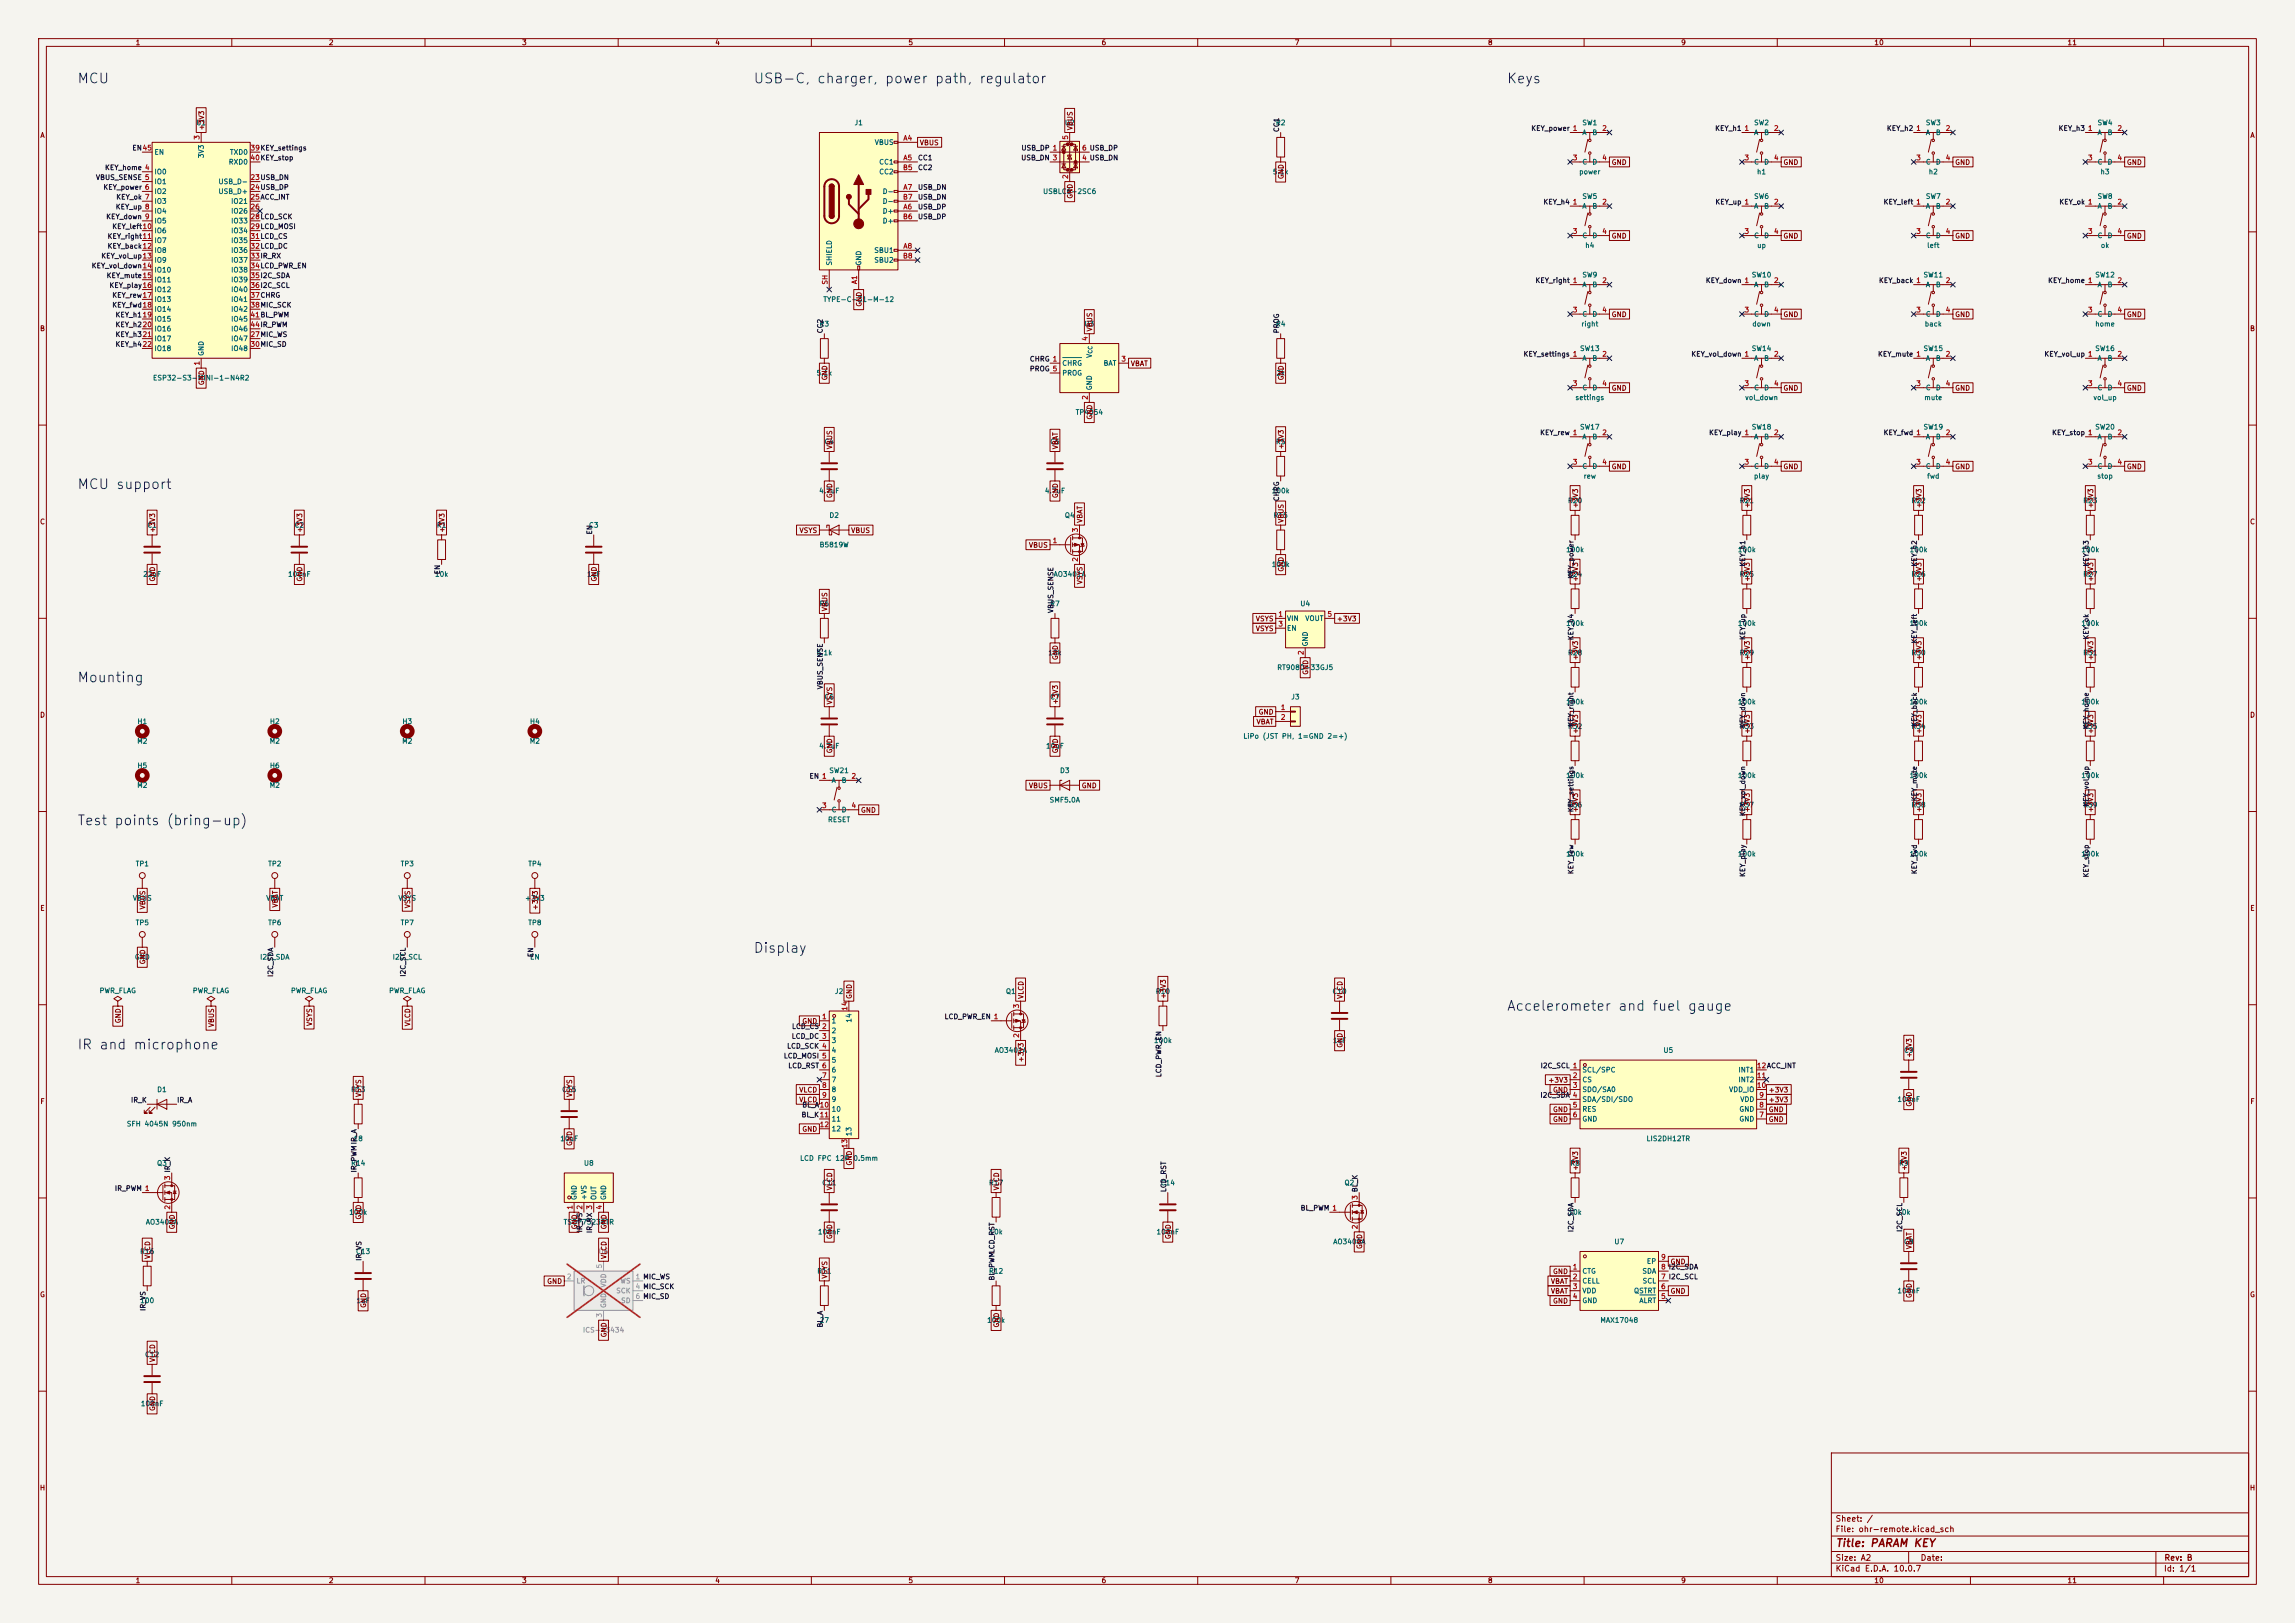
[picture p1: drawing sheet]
<svg xmlns="http://www.w3.org/2000/svg" width="594mm" height="420mm" viewBox="0 0 594 420" stroke-linecap="round" stroke-linejoin="round" font-family="sans-serif">
<defs><g id="words">
<g font-size="2.5" fill="#0000c2">
<text x="19.8" y="22.2">MCU</text>
<text x="194.8" y="22.2">USB-C, charger, power path, regulator</text>
<text x="389.8" y="22.2">Keys</text>
<text x="19.8" y="127.2">MCU support</text>
<text x="19.8" y="177.2">Mounting</text>
<text x="19.8" y="214.2">Test points (bring-up)</text>
<text x="194.8" y="247.2">Display</text>
<text x="389.8" y="262.2">Accelerometer and fuel gauge</text>
<text x="19.8" y="272.2">IR and microphone</text>
</g>
<text font-size="2" fill="#840000" x="475" y="400.8">Title: PARAM KEY</text>
<g font-size="1.5" fill="#840000">
<text x="475" y="394.1">Sheet: /</text>
<text x="475" y="396.8">File: ohr-remote.kicad_sch</text>
<text x="475" y="407">KiCad E.D.A. 10.0.7</text>
<text x="475" y="404.2">Size: A2</text>
<text x="497" y="404.2">Date:</text>
<text x="560" y="407">Id: 1/1</text>
<text x="560.1" y="404.2">Rev: B</text>
</g>
<g font-size="1.3" fill="#840000">
<text x="35" y="12">1</text>
<text x="85" y="12">2</text>
<text x="135" y="12">3</text>
<text x="185" y="12">4</text>
<text x="235" y="12">5</text>
<text x="285" y="12">6</text>
<text x="335" y="12">7</text>
<text x="385" y="12">8</text>
<text x="435" y="12">9</text>
<text x="485" y="12">10</text>
<text x="535" y="12">11</text>
<text x="10.3" y="36">A</text>
<text x="53.1" y="33.8" transform="rotate(-90 53.1 33.8)">+3V3</text>
<text x="277.9" y="33.8" transform="rotate(-90 277.9 33.8)">VBUS</text>
<text x="582.3" y="36">A</text>
<text x="237.9" y="37.9">VBUS</text>
<text x="332.5" y="46.5" transform="rotate(-90 332.5 46.5)">GND</text>
<text x="417" y="43">GND</text>
<text x="461.5" y="43">GND</text>
<text x="505.9" y="43">GND</text>
<text x="550.4" y="43">GND</text>
<text x="277.9" y="51.6" transform="rotate(-90 277.9 51.6)">GND</text>
<text x="417" y="62">GND</text>
<text x="461.5" y="62">GND</text>
<text x="505.9" y="62">GND</text>
<text x="550.4" y="62">GND</text>
<text x="223.3" y="79.5" transform="rotate(-90 223.3 79.5)">GND</text>
<text x="417" y="82.3">GND</text>
<text x="461.5" y="82.3">GND</text>
<text x="505.9" y="82.3">GND</text>
<text x="550.4" y="82.3">GND</text>
<text x="10.2" y="86">B</text>
<text x="283" y="85.9" transform="rotate(-90 283 85.9)">VBUS</text>
<text x="582.2" y="86">B</text>
<text x="292.5" y="95">VBAT</text>
<text x="53.1" y="99.8" transform="rotate(-90 53.1 99.8)">GND</text>
<text x="214.4" y="98.6" transform="rotate(-90 214.4 98.6)">GND</text>
<text x="332.5" y="98.6" transform="rotate(-90 332.5 98.6)">GND</text>
<text x="417" y="101.4">GND</text>
<text x="461.5" y="101.4">GND</text>
<text x="505.9" y="101.4">GND</text>
<text x="550.4" y="101.4">GND</text>
<text x="283" y="108.7" transform="rotate(-90 283 108.7)">GND</text>
<text x="215.7" y="116.4" transform="rotate(-90 215.7 116.4)">VBUS</text>
<text x="274.1" y="116.4" transform="rotate(-90 274.1 116.4)">VBAT</text>
<text x="332.5" y="116.4" transform="rotate(-90 332.5 116.4)">+3V3</text>
<text x="417" y="121.7">GND</text>
<text x="461.5" y="121.7">GND</text>
<text x="505.9" y="121.7">GND</text>
<text x="550.4" y="121.7">GND</text>
<text x="215.7" y="129" transform="rotate(-90 215.7 129)">GND</text>
<text x="274.1" y="129" transform="rotate(-90 274.1 129)">GND</text>
<text x="408.7" y="131.6" transform="rotate(-90 408.7 131.6)">+3V3</text>
<text x="453.2" y="131.6" transform="rotate(-90 453.2 131.6)">+3V3</text>
<text x="497.6" y="131.6" transform="rotate(-90 497.6 131.6)">+3V3</text>
<text x="542.1" y="131.6" transform="rotate(-90 542.1 131.6)">+3V3</text>
<text x="10.2" y="136">C</text>
<text x="40.4" y="138" transform="rotate(-90 40.4 138)">+3V3</text>
<text x="78.5" y="138" transform="rotate(-90 78.5 138)">+3V3</text>
<text x="115.4" y="138" transform="rotate(-90 115.4 138)">+3V3</text>
<text x="280.5" y="135.4" transform="rotate(-90 280.5 135.4)">VBAT</text>
<text x="332.5" y="135.4" transform="rotate(-90 332.5 135.4)">VBUS</text>
<text x="582.2" y="136">C</text>
<text x="206.8" y="138.2">VSYS</text>
<text x="220.2" y="138.2">VBUS</text>
<text x="266.2" y="142">VBUS</text>
<text x="332.5" y="148.1" transform="rotate(-90 332.5 148.1)">GND</text>
<text x="40.4" y="150.6" transform="rotate(-90 40.4 150.6)">GND</text>
<text x="78.5" y="150.6" transform="rotate(-90 78.5 150.6)">GND</text>
<text x="154.7" y="150.6" transform="rotate(-90 154.7 150.6)">GND</text>
<text x="280.5" y="151.3" transform="rotate(-90 280.5 151.3)">VSYS</text>
<text x="408.7" y="150.7" transform="rotate(-90 408.7 150.7)">+3V3</text>
<text x="453.2" y="150.7" transform="rotate(-90 453.2 150.7)">+3V3</text>
<text x="497.6" y="150.7" transform="rotate(-90 497.6 150.7)">+3V3</text>
<text x="542.1" y="150.7" transform="rotate(-90 542.1 150.7)">+3V3</text>
<text x="214.4" y="158.3" transform="rotate(-90 214.4 158.3)">VBUS</text>
<text x="324.9" y="161.1">VSYS</text>
<text x="345.9" y="161.1">+3V3</text>
<text x="324.9" y="163.6">VSYS</text>
<text x="274.1" y="170.9" transform="rotate(-90 274.1 170.9)">GND</text>
<text x="408.7" y="171" transform="rotate(-90 408.7 171)">+3V3</text>
<text x="453.2" y="171" transform="rotate(-90 453.2 171)">+3V3</text>
<text x="497.6" y="171" transform="rotate(-90 497.6 171)">+3V3</text>
<text x="542.1" y="171" transform="rotate(-90 542.1 171)">+3V3</text>
<text x="338.9" y="174.8" transform="rotate(-90 338.9 174.8)">GND</text>
<text x="10.2" y="186">D</text>
<text x="215.7" y="182.4" transform="rotate(-90 215.7 182.4)">VSYS</text>
<text x="274.1" y="182.4" transform="rotate(-90 274.1 182.4)">+3V3</text>
<text x="325.6" y="185.2">GND</text>
<text x="582.2" y="186">D</text>
<text x="325.1" y="187.7">VBAT</text>
<text x="408.7" y="190.1" transform="rotate(-90 408.7 190.1)">+3V3</text>
<text x="453.2" y="190.1" transform="rotate(-90 453.2 190.1)">+3V3</text>
<text x="497.6" y="190.1" transform="rotate(-90 497.6 190.1)">+3V3</text>
<text x="542.1" y="190.1" transform="rotate(-90 542.1 190.1)">+3V3</text>
<text x="215.7" y="195.1" transform="rotate(-90 215.7 195.1)">GND</text>
<text x="274.1" y="195.1" transform="rotate(-90 274.1 195.1)">GND</text>
<text x="266.2" y="204.3">VBUS</text>
<text x="279.8" y="204.3">GND</text>
<text x="222.7" y="210.6">GND</text>
<text x="408.7" y="210.4" transform="rotate(-90 408.7 210.4)">+3V3</text>
<text x="453.2" y="210.4" transform="rotate(-90 453.2 210.4)">+3V3</text>
<text x="497.6" y="210.4" transform="rotate(-90 497.6 210.4)">+3V3</text>
<text x="542.1" y="210.4" transform="rotate(-90 542.1 210.4)">+3V3</text>
<text x="10.3" y="236">E</text>
<text x="37.9" y="235.5" transform="rotate(-90 37.9 235.5)">VBUS</text>
<text x="72.2" y="235" transform="rotate(-90 72.2 235)">VBAT</text>
<text x="106.5" y="235.2" transform="rotate(-90 106.5 235.2)">VSYS</text>
<text x="139.5" y="235.7" transform="rotate(-90 139.5 235.7)">+3V3</text>
<text x="582.3" y="236">E</text>
<text x="37.9" y="249.7" transform="rotate(-90 37.9 249.7)">GND</text>
<text x="220.8" y="258.6" transform="rotate(-90 220.8 258.6)">GND</text>
<text x="265.2" y="258.6" transform="rotate(-90 265.2 258.6)">VLCD</text>
<text x="302" y="258.6" transform="rotate(-90 302 258.6)">+3V3</text>
<text x="347.8" y="258.6" transform="rotate(-90 347.8 258.6)">VLCD</text>
<text x="31.5" y="264.9" transform="rotate(-90 31.5 264.9)">GND</text>
<text x="55.7" y="266" transform="rotate(-90 55.7 266)">VBUS</text>
<text x="81.1" y="265.6" transform="rotate(-90 81.1 265.6)">VSYS</text>
<text x="106.5" y="265.7" transform="rotate(-90 106.5 265.7)">VLCD</text>
<text x="207.5" y="265.2">GND</text>
<text x="265.2" y="275" transform="rotate(-90 265.2 275)">+3V3</text>
<text x="347.8" y="271.3" transform="rotate(-90 347.8 271.3)">GND</text>
<text x="495.1" y="273.9" transform="rotate(-90 495.1 273.9)">+3V3</text>
<text x="400.6" y="280.5">+3V3</text>
<text x="10.3" y="286">F</text>
<text x="93.8" y="284" transform="rotate(-90 93.8 284)">VSYS</text>
<text x="148.4" y="284" transform="rotate(-90 148.4 284)">VSYS</text>
<text x="206.7" y="285.5">VLCD</text>
<text x="206.7" y="283">VLCD</text>
<text x="401.8" y="283">GND</text>
<text x="457.6" y="283">+3V3</text>
<text x="457.6" y="285.5">+3V3</text>
<text x="495.1" y="286.5" transform="rotate(-90 495.1 286.5)">GND</text>
<text x="582.3" y="286">F</text>
<text x="207.5" y="293.2">GND</text>
<text x="401.8" y="290.6">GND</text>
<text x="401.8" y="288.1">GND</text>
<text x="457.6" y="288.1">GND</text>
<text x="457.6" y="290.6">GND</text>
<text x="148.4" y="296.7" transform="rotate(-90 148.4 296.7)">GND</text>
<text x="220.8" y="301.8" transform="rotate(-90 220.8 301.8)">GND</text>
<text x="408.7" y="303.1" transform="rotate(-90 408.7 303.1)">+3V3</text>
<text x="493.8" y="303.1" transform="rotate(-90 493.8 303.1)">+3V3</text>
<text x="215.7" y="308.2" transform="rotate(-90 215.7 308.2)">VLCD</text>
<text x="258.9" y="308.2" transform="rotate(-90 258.9 308.2)">VLCD</text>
<text x="93.8" y="315.7" transform="rotate(-90 93.8 315.7)">GND</text>
<text x="45.5" y="318.3" transform="rotate(-90 45.5 318.3)">GND</text>
<text x="149.6" y="318.3" transform="rotate(-90 149.6 318.3)">GND</text>
<text x="157.3" y="318.3" transform="rotate(-90 157.3 318.3)">GND</text>
<text x="215.7" y="320.8" transform="rotate(-90 215.7 320.8)">GND</text>
<text x="303.3" y="320.8" transform="rotate(-90 303.3 320.8)">GND</text>
<text x="352.8" y="323.3" transform="rotate(-90 352.8 323.3)">GND</text>
<text x="495.1" y="323.4" transform="rotate(-90 495.1 323.4)">VBAT</text>
<text x="39.2" y="325.9" transform="rotate(-90 39.2 325.9)">VLCD</text>
<text x="157.3" y="325.9" transform="rotate(-90 157.3 325.9)">VLCD</text>
<text x="401.8" y="330">GND</text>
<text x="432.2" y="327.4">GND</text>
<text x="10.2" y="336">G</text>
<text x="141.5" y="332.5">GND</text>
<text x="214.4" y="331" transform="rotate(-90 214.4 331)">VSYS</text>
<text x="401.3" y="332.5">VBAT</text>
<text x="401.3" y="335.1">VBAT</text>
<text x="432.2" y="335.1">GND</text>
<text x="582.2" y="336">G</text>
<text x="95" y="338.6" transform="rotate(-90 95 338.6)">GND</text>
<text x="401.8" y="337.6">GND</text>
<text x="495.1" y="336" transform="rotate(-90 495.1 336)">GND</text>
<text x="157.3" y="346.2" transform="rotate(-90 157.3 346.2)">GND</text>
<text x="258.9" y="343.7" transform="rotate(-90 258.9 343.7)">GND</text>
<text x="40.4" y="352.6" transform="rotate(-90 40.4 352.6)">VLCD</text>
<text x="40.4" y="365.3" transform="rotate(-90 40.4 365.3)">GND</text>
<text x="10.2" y="386">H</text>
<text x="582.2" y="386">H</text>
<text x="35" y="410">1</text>
<text x="85" y="410">2</text>
<text x="135" y="410">3</text>
<text x="185" y="410">4</text>
<text x="235" y="410">5</text>
<text x="285" y="410">6</text>
<text x="335" y="410">7</text>
<text x="385" y="410">8</text>
<text x="435" y="410">9</text>
<text x="485" y="410">10</text>
<text x="535" y="410">11</text>
</g>
<g font-size="1.3" fill="#006464">
<text x="50.7" y="32.7">U1</text>
<text x="221" y="32.7">J1</text>
<text x="275.5" y="32.7">U2</text>
<text x="330.1" y="32.7">R2</text>
<text x="409.4" y="32.7">SW1</text>
<text x="409.4" y="35.3">A</text>
<text x="412" y="35.3">B</text>
<text x="453.9" y="32.7">SW2</text>
<text x="453.9" y="35.3">A</text>
<text x="456.5" y="35.3">B</text>
<text x="498.3" y="32.7">SW3</text>
<text x="498.3" y="35.3">A</text>
<text x="500.9" y="35.3">B</text>
<text x="542.8" y="32.7">SW4</text>
<text x="542.8" y="35.3">A</text>
<text x="545.4" y="35.3">B</text>
<text x="39.9" y="40.3">EN</text>
<text x="53" y="41.1" transform="rotate(-90 53 41.1)">3V3</text>
<text x="59.4" y="40.3">TXD0</text>
<text x="226.3" y="37.8">VBUS</text>
<text x="39.9" y="45.4">IO0</text>
<text x="39.9" y="48">IO1</text>
<text x="56.4" y="48">USB_D-</text>
<text x="59.1" y="42.9">RXD0</text>
<text x="227.4" y="42.9">CC1</text>
<text x="227.4" y="45.4">CC2</text>
<text x="329.3" y="45.4">5.1k</text>
<text x="408.6" y="45.4">power</text>
<text x="409.4" y="42.9">C</text>
<text x="412" y="42.9">D</text>
<text x="453.9" y="42.9">C</text>
<text x="454.6" y="45.4">h1</text>
<text x="456.5" y="42.9">D</text>
<text x="498.3" y="42.9">C</text>
<text x="499.1" y="45.4">h2</text>
<text x="500.9" y="42.9">D</text>
<text x="542.8" y="42.9">C</text>
<text x="543.5" y="45.4">h3</text>
<text x="545.4" y="42.9">D</text>
<text x="39.9" y="50.5">IO2</text>
<text x="39.9" y="53">IO3</text>
<text x="56.4" y="50.5">USB_D+</text>
<text x="59.7" y="53">IO21</text>
<text x="228.3" y="50.5">D-</text>
<text x="228.3" y="53">D-</text>
<text x="269.8" y="50.5">USBLC6-2SC6</text>
<text x="409.4" y="51.8">SW5</text>
<text x="453.9" y="51.8">SW6</text>
<text x="498.3" y="51.8">SW7</text>
<text x="542.8" y="51.8">SW8</text>
<text x="39.9" y="55.6">IO4</text>
<text x="39.9" y="58.1">IO5</text>
<text x="59.7" y="55.6">IO26</text>
<text x="59.7" y="58.1">IO33</text>
<text x="228.3" y="55.6">D+</text>
<text x="228.3" y="58.1">D+</text>
<text x="409.4" y="54.3">A</text>
<text x="412" y="54.3">B</text>
<text x="453.9" y="54.3">A</text>
<text x="456.5" y="54.3">B</text>
<text x="498.3" y="54.3">A</text>
<text x="500.9" y="54.3">B</text>
<text x="542.8" y="54.3">A</text>
<text x="545.4" y="54.3">B</text>
<text x="39.9" y="60.7">IO6</text>
<text x="39.9" y="63.2">IO7</text>
<text x="39.9" y="65.7">IO8</text>
<text x="59.7" y="60.7">IO34</text>
<text x="59.7" y="63.2">IO35</text>
<text x="59.7" y="65.7">IO36</text>
<text x="226.1" y="65.7">SBU1</text>
<text x="409.4" y="61.9">C</text>
<text x="410.2" y="64.5">h4</text>
<text x="412" y="61.9">D</text>
<text x="453.9" y="61.9">C</text>
<text x="454.7" y="64.5">up</text>
<text x="456.5" y="61.9">D</text>
<text x="498.3" y="61.9">C</text>
<text x="498.7" y="64.5">left</text>
<text x="500.9" y="61.9">D</text>
<text x="542.8" y="61.9">C</text>
<text x="543.6" y="64.5">ok</text>
<text x="545.4" y="61.9">D</text>
<text x="39.9" y="68.3">IO9</text>
<text x="39.9" y="70.8">IO10</text>
<text x="59.7" y="68.3">IO37</text>
<text x="59.7" y="70.8">IO38</text>
<text x="215.6" y="68.9" transform="rotate(-90 215.6 68.9)">SHIELD</text>
<text x="223.2" y="68.9" transform="rotate(-90 223.2 68.9)">GND</text>
<text x="226.1" y="68.3">SBU2</text>
<text x="39.9" y="73.4">IO11</text>
<text x="39.9" y="75.9">IO12</text>
<text x="59.7" y="73.4">IO39</text>
<text x="59.7" y="75.9">IO40</text>
<text x="409.4" y="72.1">SW9</text>
<text x="409.4" y="74.6">A</text>
<text x="412" y="74.6">B</text>
<text x="453.3" y="72.1">SW10</text>
<text x="453.9" y="74.6">A</text>
<text x="456.5" y="74.6">B</text>
<text x="497.7" y="72.1">SW11</text>
<text x="498.3" y="74.6">A</text>
<text x="500.9" y="74.6">B</text>
<text x="542.2" y="72.1">SW12</text>
<text x="542.8" y="74.6">A</text>
<text x="545.4" y="74.6">B</text>
<text x="39.9" y="78.4">IO13</text>
<text x="39.9" y="81">IO14</text>
<text x="39.9" y="83.5">IO15</text>
<text x="59.7" y="78.4">IO41</text>
<text x="59.7" y="81">IO42</text>
<text x="59.7" y="83.5">IO45</text>
<text x="213" y="78.4">TYPE-C-31-M-12</text>
<text x="409.4" y="82.2">C</text>
<text x="412" y="82.2">D</text>
<text x="453.9" y="82.2">C</text>
<text x="456.5" y="82.2">D</text>
<text x="498.3" y="82.2">C</text>
<text x="500.9" y="82.2">D</text>
<text x="542.8" y="82.2">C</text>
<text x="545.4" y="82.2">D</text>
<text x="39.9" y="86.1">IO16</text>
<text x="39.9" y="88.6">IO17</text>
<text x="59.7" y="88.6">IO47</text>
<text x="59.7" y="86.1">IO46</text>
<text x="212" y="84.8">R3</text>
<text x="280.5" y="84.8">U3</text>
<text x="330.1" y="84.8">R4</text>
<text x="409.1" y="84.8">right</text>
<text x="453.4" y="84.8">down</text>
<text x="498" y="84.8">back</text>
<text x="542.2" y="84.8">home</text>
<text x="39.9" y="91.1">IO18</text>
<text x="53" y="92.2" transform="rotate(-90 53 92.2)">GND</text>
<text x="59.7" y="91.1">IO48</text>
<text x="274.8" y="94.9">CHRG</text>
<text x="282.9" y="92.8" transform="rotate(-90 282.9 92.8)">V</text>
<text x="285.5" y="94.9">BAT</text>
<text x="408.8" y="91.1">SW13</text>
<text x="409.4" y="93.7">A</text>
<text x="412" y="93.7">B</text>
<text x="453.3" y="91.1">SW14</text>
<text x="453.9" y="93.7">A</text>
<text x="456.5" y="93.7">B</text>
<text x="497.7" y="91.1">SW15</text>
<text x="498.3" y="93.7">A</text>
<text x="500.9" y="93.7">B</text>
<text x="542.2" y="91.1">SW16</text>
<text x="542.8" y="93.7">A</text>
<text x="545.4" y="93.7">B</text>
<text x="39.5" y="98.8">ESP32-S3-MINI-1-N4R2</text>
<text x="211.2" y="97.5">5.1k</text>
<text x="274.8" y="97.5">PROG</text>
<text x="282.9" y="101.1" transform="rotate(-90 282.9 101.1)">GND</text>
<text x="330.2" y="97.5">2k</text>
<text x="409.4" y="101.3">C</text>
<text x="412" y="101.3">D</text>
<text x="453.9" y="101.3">C</text>
<text x="456.5" y="101.3">D</text>
<text x="498.3" y="101.3">C</text>
<text x="500.9" y="101.3">D</text>
<text x="542.8" y="101.3">C</text>
<text x="545.4" y="101.3">D</text>
<text x="278.3" y="107.6">TP4054</text>
<text x="407.6" y="103.8">settings</text>
<text x="451.5" y="103.8">vol_down</text>
<text x="497.9" y="103.8">mute</text>
<text x="541.7" y="103.8">vol_up</text>
<text x="408.8" y="111.5">SW17</text>
<text x="409.4" y="114">A</text>
<text x="412" y="114">B</text>
<text x="453.3" y="111.5">SW18</text>
<text x="453.9" y="114">A</text>
<text x="456.5" y="114">B</text>
<text x="497.7" y="111.5">SW19</text>
<text x="498.3" y="114">A</text>
<text x="500.9" y="114">B</text>
<text x="542.2" y="111.5">SW20</text>
<text x="542.8" y="114">A</text>
<text x="545.4" y="114">B</text>
<text x="213.3" y="115.3">C4</text>
<text x="271.7" y="115.3">C5</text>
<text x="330.1" y="115.3">R5</text>
<text x="409.4" y="121.6">C</text>
<text x="409.8" y="124.2">rew</text>
<text x="412" y="121.6">D</text>
<text x="453.8" y="124.2">play</text>
<text x="453.9" y="121.6">C</text>
<text x="456.5" y="121.6">D</text>
<text x="498.3" y="121.6">C</text>
<text x="498.7" y="124.2">fwd</text>
<text x="500.9" y="121.6">D</text>
<text x="542.7" y="124.2">stop</text>
<text x="542.8" y="121.6">C</text>
<text x="545.4" y="121.6">D</text>
<text x="211.9" y="128">4.7uF</text>
<text x="270.3" y="128">4.7uF</text>
<text x="329" y="128">100k</text>
<text x="405.7" y="130.5">R20</text>
<text x="450.1" y="130.5">R21</text>
<text x="494.6" y="130.5">R22</text>
<text x="539" y="130.5">R23</text>
<text x="38" y="136.9">C1</text>
<text x="76.1" y="136.9">C2</text>
<text x="112.9" y="136.9">R1</text>
<text x="152.3" y="136.9">C3</text>
<text x="214.5" y="134.3">D2</text>
<text x="275.5" y="134.3">Q4</text>
<text x="329.5" y="134.3">R15</text>
<text x="212" y="141.9">B5819W</text>
<text x="405.2" y="143.2">100k</text>
<text x="449.7" y="143.2">100k</text>
<text x="494.1" y="143.2">100k</text>
<text x="538.6" y="143.2">100k</text>
<text x="36.9" y="149.6">22uF</text>
<text x="74.4" y="149.6">100nF</text>
<text x="112.4" y="149.6">10k</text>
<text x="151.8" y="149.6">1uF</text>
<text x="272.6" y="149.6">AO3401A</text>
<text x="329" y="147">100k</text>
<text x="405.7" y="149.6">R24</text>
<text x="450.1" y="149.6">R25</text>
<text x="494.6" y="149.6">R26</text>
<text x="539" y="149.6">R27</text>
<text x="212" y="157.2">R6</text>
<text x="271.7" y="157.2">R7</text>
<text x="333" y="161">VIN</text>
<text x="336.4" y="157.2">U4</text>
<text x="337.7" y="161">VOUT</text>
<text x="333" y="163.5">EN</text>
<text x="338.8" y="167.4" transform="rotate(-90 338.8 167.4)">GND</text>
<text x="405.2" y="162.3">100k</text>
<text x="449.7" y="162.3">100k</text>
<text x="494.1" y="162.3">100k</text>
<text x="538.6" y="162.3">100k</text>
<text x="211.2" y="169.9">5.1k</text>
<text x="271.2" y="169.9">10k</text>
<text x="330.4" y="173.7">RT9080-33GJ5</text>
<text x="405.7" y="169.9">R28</text>
<text x="450.1" y="169.9">R29</text>
<text x="494.6" y="169.9">R30</text>
<text x="539" y="169.9">R31</text>
<text x="213.3" y="181.3">C6</text>
<text x="271.7" y="181.3">C7</text>
<text x="334.1" y="181.3">J3</text>
<text x="405.2" y="182.6">100k</text>
<text x="449.7" y="182.6">100k</text>
<text x="494.1" y="182.6">100k</text>
<text x="538.6" y="182.6">100k</text>
<text x="35.4" y="187.7">H1</text>
<text x="69.7" y="187.7">H2</text>
<text x="104" y="187.7">H3</text>
<text x="137" y="187.7">H4</text>
<text x="321.7" y="191.5">LiPo (JST PH, 1=GND 2=+)</text>
<text x="405.7" y="188.9">R32</text>
<text x="450.1" y="188.9">R33</text>
<text x="494.6" y="188.9">R34</text>
<text x="539" y="188.9">R35</text>
<text x="35.4" y="192.7">M2</text>
<text x="69.7" y="192.7">M2</text>
<text x="104" y="192.7">M2</text>
<text x="137" y="192.7">M2</text>
<text x="211.9" y="194">4.7uF</text>
<text x="270.6" y="194">10uF</text>
<text x="35.4" y="199.1">H5</text>
<text x="69.7" y="199.1">H6</text>
<text x="214.5" y="200.4">SW21</text>
<text x="215.1" y="202.9">A</text>
<text x="217.7" y="202.9">B</text>
<text x="274.2" y="200.4">D3</text>
<text x="405.2" y="201.6">100k</text>
<text x="449.7" y="201.6">100k</text>
<text x="494.1" y="201.6">100k</text>
<text x="538.6" y="201.6">100k</text>
<text x="35.4" y="204.2">M2</text>
<text x="69.7" y="204.2">M2</text>
<text x="271.5" y="208">SMF5.0A</text>
<text x="405.7" y="209.2">R36</text>
<text x="450.1" y="209.2">R37</text>
<text x="494.6" y="209.2">R38</text>
<text x="539" y="209.2">R39</text>
<text x="214.2" y="213.1">RESET</text>
<text x="215.1" y="210.5">C</text>
<text x="217.7" y="210.5">D</text>
<text x="405.2" y="221.9">100k</text>
<text x="449.7" y="221.9">100k</text>
<text x="494.1" y="221.9">100k</text>
<text x="538.6" y="221.9">100k</text>
<text x="35" y="224.5">TP1</text>
<text x="69.3" y="224.5">TP2</text>
<text x="103.6" y="224.5">TP3</text>
<text x="136.6" y="224.5">TP4</text>
<text x="34.3" y="233.4">VBUS</text>
<text x="68.8" y="233.4">VBAT</text>
<text x="103" y="233.4">VSYS</text>
<text x="135.8" y="233.4">+3V3</text>
<text x="35" y="239.7">TP5</text>
<text x="69.3" y="239.7">TP6</text>
<text x="103.6" y="239.7">TP7</text>
<text x="136.6" y="239.7">TP8</text>
<text x="34.8" y="248.6">GND</text>
<text x="67.2" y="248.6">I2C_SDA</text>
<text x="101.5" y="248.6">I2C_SCL</text>
<text x="137.1" y="248.6">EN</text>
<text x="25.6" y="257.3">PWR_FLAG</text>
<text x="49.8" y="257.3">PWR_FLAG</text>
<text x="75.2" y="257.3">PWR_FLAG</text>
<text x="100.6" y="257.3">PWR_FLAG</text>
<text x="216" y="257.5">J2</text>
<text x="260.2" y="257.5">Q1</text>
<text x="299" y="257.5">R10</text>
<text x="344.7" y="257.5">C10</text>
<text x="215.1" y="265.1">1</text>
<text x="215.1" y="267.7">2</text>
<text x="220.7" y="264.8" transform="rotate(-90 220.7 264.8)">14</text>
<text x="215.1" y="270.2">3</text>
<text x="215.1" y="272.7">4</text>
<text x="215.1" y="275.3">5</text>
<text x="257.3" y="272.7">AO3401A</text>
<text x="298.5" y="270.2">100k</text>
<text x="344.9" y="270.2">1uF</text>
<text x="430.4" y="272.7">U5</text>
<text x="492.7" y="272.7">C9</text>
<text x="215.1" y="277.8">6</text>
<text x="215.1" y="280.4">7</text>
<text x="409.4" y="277.8">SCL/SPC</text>
<text x="409.4" y="280.4">CS</text>
<text x="449.8" y="280.4">INT2</text>
<text x="449.8" y="277.8">INT1</text>
<text x="40.5" y="282.9">D1</text>
<text x="90.7" y="282.9">R13</text>
<text x="145.3" y="282.9">C15</text>
<text x="215.1" y="282.9">8</text>
<text x="215.1" y="285.4">9</text>
<text x="215.1" y="288">10</text>
<text x="409.4" y="282.9">SDO/SA0</text>
<text x="409.4" y="285.4">SDA/SDI/SDO</text>
<text x="409.4" y="288">RES</text>
<text x="447.4" y="282.9">VDD_IO</text>
<text x="450.1" y="288">GND</text>
<text x="450.3" y="285.4">VDD</text>
<text x="491" y="285.4">100nF</text>
<text x="32.7" y="291.8">SFH 4045N 950nm</text>
<text x="215.1" y="290.5">11</text>
<text x="215.1" y="293.1">12</text>
<text x="409.4" y="290.5">GND</text>
<text x="450.1" y="290.5">GND</text>
<text x="91.4" y="295.6">18</text>
<text x="144.9" y="295.6">10uF</text>
<text x="220.7" y="294.2" transform="rotate(-90 220.7 294.2)">13</text>
<text x="426" y="295.6">LIS2DH12TR</text>
<text x="40.5" y="302">Q3</text>
<text x="90.7" y="302">R14</text>
<text x="151" y="302">U8</text>
<text x="206.9" y="300.7">LCD FPC 12P 0.5mm</text>
<text x="406.3" y="302">R8</text>
<text x="491.4" y="302">R9</text>
<text x="149.6" y="310.7" transform="rotate(-90 149.6 310.7)">GND</text>
<text x="152.1" y="310.7" transform="rotate(-90 152.1 310.7)">+VS</text>
<text x="154.6" y="310.7" transform="rotate(-90 154.6 310.7)">OUT</text>
<text x="157.2" y="310.7" transform="rotate(-90 157.2 310.7)">GND</text>
<text x="212.7" y="307">C11</text>
<text x="255.8" y="307">R17</text>
<text x="300.3" y="307">C14</text>
<text x="347.9" y="307">Q2</text>
<text x="37.6" y="317.2">AO3400A</text>
<text x="90.3" y="314.7">100k</text>
<text x="145.7" y="317.2">TSOP75238TR</text>
<text x="405.8" y="314.7">10k</text>
<text x="490.9" y="314.7">10k</text>
<text x="211.6" y="319.7">100nF</text>
<text x="256" y="319.7">10k</text>
<text x="299.2" y="319.7">100nF</text>
<text x="345" y="322.3">AO3400A</text>
<text x="417.7" y="322.3">U7</text>
<text x="492.7" y="322.3">C8</text>
<text x="36.1" y="324.8">R16</text>
<text x="92" y="324.8">C13</text>
<text x="211.4" y="329.9">R11</text>
<text x="255.8" y="329.9">R12</text>
<text x="409.4" y="329.9">CTG</text>
<text x="425" y="329.9">SDA</text>
<text x="426.1" y="327.4">EP</text>
<text x="409.4" y="332.4">CELL</text>
<text x="409.4" y="335">VDD</text>
<text x="422.8" y="335">QSTRT</text>
<text x="425" y="332.4">SCL</text>
<text x="491" y="335">100nF</text>
<text x="36.2" y="337.5">100</text>
<text x="92.1" y="337.5">1uF</text>
<text x="409.4" y="337.5">GND</text>
<text x="424.2" y="337.5">ALRT</text>
<text x="212" y="342.6">27</text>
<text x="255.4" y="342.6">100k</text>
<text x="414.1" y="342.6">MAX17048</text>
<text x="37.4" y="351.5">C12</text>
<text x="36.3" y="364.2">100nF</text>
</g>
<g font-size="1.3" fill="#0f0f0f">
<text x="331.3" y="34.3" transform="rotate(-90 331.3 34.3)">CC1</text>
<text x="396.2" y="34.2">KEY_power 1</text>
<text x="443.8" y="34.2">KEY_h1</text>
<text x="488.2" y="34.2">KEY_h2</text>
<text x="532.7" y="34.2">KEY_h3</text>
<text x="34.1" y="39.2">EN45</text>
<text x="237.5" y="41.8">CC1</text>
<text x="264.2" y="41.8">USB_DN 3</text>
<text x="264.2" y="39.2">USB_DP 1</text>
<text x="24.7" y="46.9">VBUS_SENSE 5</text>
<text x="27" y="44.3">KEY_home 4</text>
<text x="237.5" y="44.3">CC2</text>
<text x="26.6" y="49.4">KEY_power 6</text>
<text x="30" y="51.9">KEY_ok 7</text>
<text x="237.5" y="51.9">USB_DN</text>
<text x="237.5" y="49.4">USB_DN</text>
<text x="399.3" y="53.2">KEY_h4</text>
<text x="443.8" y="53.2">KEY_up 1</text>
<text x="487.4" y="53.2">KEY_left 1</text>
<text x="532.9" y="53.2">KEY_ok 1</text>
<text x="27.4" y="57">KEY_down 9</text>
<text x="28.9" y="59.6">KEY_left10</text>
<text x="29.8" y="54.5">KEY_up 8</text>
<text x="237.5" y="57">USB_DP</text>
<text x="237.5" y="54.5">USB_DP</text>
<text x="27.7" y="62.1">KEY_right11</text>
<text x="27.7" y="64.6">KEY_back12</text>
<text x="23.6" y="69.7">KEY_vol_down14</text>
<text x="26.1" y="67.2">KEY_vol_up13</text>
<text x="27.5" y="72.3">KEY_mute15</text>
<text x="28.2" y="74.8">KEY_play16</text>
<text x="28.9" y="77.3">KEY_rew17</text>
<text x="397.3" y="73.5">KEY_right 1</text>
<text x="441.4" y="73.5">KEY_down 1</text>
<text x="486.2" y="73.5">KEY_back 1</text>
<text x="530" y="73.5">KEY_home 1</text>
<text x="28.9" y="79.9">KEY_fwd18</text>
<text x="29.8" y="82.4">KEY_h119</text>
<text x="29.8" y="85">KEY_h220</text>
<text x="29.8" y="87.5">KEY_h321</text>
<text x="213.2" y="86.4" transform="rotate(-90 213.2 86.4)">CC2</text>
<text x="331.3" y="86.4" transform="rotate(-90 331.3 86.4)">PROG</text>
<text x="29.8" y="90">KEY_h422</text>
<text x="266.4" y="93.9">CHRG 1</text>
<text x="394.2" y="92.6">KEY_settings 1</text>
<text x="437.6" y="92.6">KEY_vol_down 1</text>
<text x="485.9" y="92.6">KEY_mute 1</text>
<text x="529" y="92.6">KEY_vol_up 1</text>
<text x="266.4" y="96.4">PROG 5</text>
<text x="398.5" y="112.9">KEY_rew 1</text>
<text x="442.2" y="112.9">KEY_play 1</text>
<text x="487.4" y="112.9">KEY_fwd 1</text>
<text x="531" y="112.9">KEY_stop 1</text>
<text x="331.3" y="129.8" transform="rotate(-90 331.3 129.8)">CHRG</text>
<text x="153.5" y="138.5" transform="rotate(-90 153.5 138.5)">EN</text>
<text x="114.2" y="148.8" transform="rotate(-90 114.2 148.8)">EN</text>
<text x="407.5" y="149.9" transform="rotate(-90 407.5 149.9)">KEY_power</text>
<text x="452" y="146.8" transform="rotate(-90 452 146.8)">KEY_h1</text>
<text x="496.4" y="146.8" transform="rotate(-90 496.4 146.8)">KEY_h2</text>
<text x="540.9" y="146.8" transform="rotate(-90 540.9 146.8)">KEY_h3</text>
<text x="272.9" y="158.8" transform="rotate(-90 272.9 158.8)">VBUS_SENSE</text>
<text x="407.5" y="165.8" transform="rotate(-90 407.5 165.8)">KEY_h4</text>
<text x="452" y="165.8" transform="rotate(-90 452 165.8)">KEY_up</text>
<text x="496.4" y="166.7" transform="rotate(-90 496.4 166.7)">KEY_left</text>
<text x="540.9" y="165.6" transform="rotate(-90 540.9 165.6)">KEY_ok</text>
<text x="213.2" y="178.5" transform="rotate(-90 213.2 178.5)">VBUS_SENSE</text>
<text x="407.5" y="188.2" transform="rotate(-90 407.5 188.2)">KEY_right</text>
<text x="452" y="188.5" transform="rotate(-90 452 188.5)">KEY_down</text>
<text x="496.4" y="188.2" transform="rotate(-90 496.4 188.2)">KEY_back</text>
<text x="540.9" y="188.9" transform="rotate(-90 540.9 188.9)">KEY_home</text>
<text x="209.4" y="201.8">EN 1</text>
<text x="496.4" y="207.5" transform="rotate(-90 496.4 207.5)">KEY_mute</text>
<text x="540.9" y="208.9" transform="rotate(-90 540.9 208.9)">KEY_vol_up</text>
<text x="407.5" y="210.3" transform="rotate(-90 407.5 210.3)">KEY_settings</text>
<text x="452" y="211.3" transform="rotate(-90 452 211.3)">KEY_vol_down</text>
<text x="407.5" y="226.3" transform="rotate(-90 407.5 226.3)">KEY_rew</text>
<text x="452" y="227.1" transform="rotate(-90 452 227.1)">KEY_play</text>
<text x="496.4" y="226.3" transform="rotate(-90 496.4 226.3)">KEY_fwd</text>
<text x="540.9" y="227.2" transform="rotate(-90 540.9 227.2)">KEY_stop</text>
<text x="138.3" y="247.8" transform="rotate(-90 138.3 247.8)">EN</text>
<text x="71" y="253" transform="rotate(-90 71 253)">I2C_SDA</text>
<text x="105.3" y="252.9" transform="rotate(-90 105.3 252.9)">I2C_SCL</text>
<text x="204.8" y="269.1">LCD_DC 3</text>
<text x="204.8" y="266.6">LCD_CS 2</text>
<text x="244.3" y="264">LCD_PWR_EN 1</text>
<text x="202.7" y="274.2">LCD_MOSI 5</text>
<text x="203.6" y="271.7">LCD_SCK 4</text>
<text x="203.9" y="276.7">LCD_RST 6</text>
<text x="300.9" y="278.9" transform="rotate(-90 300.9 278.9)">LCD_PWR_EN</text>
<text x="398.6" y="276.7">I2C_SCL 1</text>
<text x="33.8" y="285.6">IR_K</text>
<text x="45.7" y="285.6">IR_A</text>
<text x="207.5" y="286.9">BL_A10</text>
<text x="398.6" y="284.4">I2C_SDA 4</text>
<text x="207.3" y="289.4">BL_K11</text>
<text x="92.6" y="303.6" transform="rotate(-90 92.6 303.6)">IR_PWMIR_A</text>
<text x="29.6" y="308.5">IR_PWM 1</text>
<text x="302.1" y="308.6" transform="rotate(-90 302.1 308.6)">LCD_RST</text>
<text x="336.5" y="313.6">BL_PWM 1</text>
<text x="151" y="319.1" transform="rotate(-90 151 319.1)">IR_VS 2</text>
<text x="153.5" y="319.2" transform="rotate(-90 153.5 319.2)">IR_RX 3</text>
<text x="407.5" y="319" transform="rotate(-90 407.5 319)">I2C_SDA</text>
<text x="492.6" y="318.9" transform="rotate(-90 492.6 318.9)">I2C_SCL</text>
<text x="93.9" y="326.4" transform="rotate(-90 93.9 326.4)">IR_VS</text>
<text x="257.7" y="324.4" transform="rotate(-90 257.7 324.4)">LCD_RST</text>
<text x="257.7" y="331.5" transform="rotate(-90 257.7 331.5)">BL_PWM</text>
<text x="38" y="339.4" transform="rotate(-90 38 339.4)">IR_VS</text>
<text x="213.2" y="343.7" transform="rotate(-90 213.2 343.7)">BL_A</text>
</g>
<g font-size="1.3" fill="#a90000">
<text x="414.6" y="34.2">2</text>
<text x="451.4" y="34.2">1</text>
<text x="459" y="34.2">2</text>
<text x="495.8" y="34.2">1</text>
<text x="503.5" y="34.2">2</text>
<text x="540.3" y="34.2">1</text>
<text x="547.9" y="34.2">2</text>
<text x="51.9" y="36.3" transform="rotate(-90 51.9 36.3)">3</text>
<text x="64.7" y="39.2">39KEY_settings</text>
<text x="64.7" y="41.8">40KEY_stop</text>
<text x="233.7" y="36.7">A4</text>
<text x="233.7" y="41.8">A5</text>
<text x="276.7" y="36.3" transform="rotate(-90 276.7 36.3)">5</text>
<text x="279.9" y="41.8">4 USB_DN</text>
<text x="279.9" y="39.2">6 USB_DP</text>
<text x="406.9" y="41.8">3</text>
<text x="414.6" y="41.8">4</text>
<text x="451.4" y="41.8">3</text>
<text x="459" y="41.8">4</text>
<text x="495.8" y="41.8">3</text>
<text x="503.5" y="41.8">4</text>
<text x="540.3" y="41.8">3</text>
<text x="547.9" y="41.8">4</text>
<text x="64.7" y="46.9">23USB_DN</text>
<text x="233.6" y="44.3">B5</text>
<text x="276.7" y="46.5" transform="rotate(-90 276.7 46.5)">2</text>
<text x="64.7" y="49.4">24USB_DP</text>
<text x="64.7" y="51.9">25ACC_INT</text>
<text x="233.6" y="51.9">B7</text>
<text x="233.7" y="49.4">A7</text>
<text x="406.9" y="53.2">1</text>
<text x="414.6" y="53.2">2</text>
<text x="459" y="53.2">2</text>
<text x="503.5" y="53.2">2</text>
<text x="547.9" y="53.2">2</text>
<text x="64.7" y="54.5">26</text>
<text x="64.7" y="57">28LCD_SCK</text>
<text x="64.7" y="59.6">29LCD_MOSI</text>
<text x="233.6" y="57">B6</text>
<text x="233.7" y="54.5">A6</text>
<text x="64.7" y="62.1">31LCD_CS</text>
<text x="64.7" y="64.6">32LCD_DC</text>
<text x="233.7" y="64.6">A8</text>
<text x="406.9" y="60.8">3</text>
<text x="414.6" y="60.8">4</text>
<text x="451.4" y="60.8">3</text>
<text x="459" y="60.8">4</text>
<text x="495.8" y="60.8">3</text>
<text x="503.5" y="60.8">4</text>
<text x="540.3" y="60.8">3</text>
<text x="547.9" y="60.8">4</text>
<text x="64.7" y="67.2">33IR_RX</text>
<text x="64.7" y="69.7">34LCD_PWR_EN</text>
<text x="233.6" y="67.2">B8</text>
<text x="64.7" y="72.3">35I2C_SDA</text>
<text x="64.7" y="74.8">36I2C_SCL</text>
<text x="64.7" y="77.3">37CHRG</text>
<text x="214.5" y="73.8" transform="rotate(-90 214.5 73.8)">SH</text>
<text x="222.1" y="73.7" transform="rotate(-90 222.1 73.7)">A1</text>
<text x="414.6" y="73.5">2</text>
<text x="459" y="73.5">2</text>
<text x="503.5" y="73.5">2</text>
<text x="547.9" y="73.5">2</text>
<text x="64.7" y="79.9">38MIC_SCK</text>
<text x="64.7" y="82.4">41BL_PWM</text>
<text x="406.9" y="81.1">3</text>
<text x="414.6" y="81.1">4</text>
<text x="451.4" y="81.1">3</text>
<text x="459" y="81.1">4</text>
<text x="495.8" y="81.1">3</text>
<text x="503.5" y="81.1">4</text>
<text x="540.3" y="81.1">3</text>
<text x="547.9" y="81.1">4</text>
<text x="64.7" y="87.5">27MIC_WS</text>
<text x="64.7" y="85">44IR_PWM</text>
<text x="281.8" y="88.4" transform="rotate(-90 281.8 88.4)">4</text>
<text x="51.9" y="94.7" transform="rotate(-90 51.9 94.7)">1</text>
<text x="64.7" y="90">30MIC_SD</text>
<text x="290.1" y="93.8">3</text>
<text x="414.6" y="92.6">2</text>
<text x="459" y="92.6">2</text>
<text x="503.5" y="92.6">2</text>
<text x="547.9" y="92.6">2</text>
<text x="406.9" y="100.2">3</text>
<text x="414.6" y="100.2">4</text>
<text x="451.4" y="100.2">3</text>
<text x="459" y="100.2">4</text>
<text x="495.8" y="100.2">3</text>
<text x="503.5" y="100.2">4</text>
<text x="540.3" y="100.2">3</text>
<text x="547.9" y="100.2">4</text>
<text x="281.8" y="103.6" transform="rotate(-90 281.8 103.6)">2</text>
<text x="414.6" y="112.9">2</text>
<text x="459" y="112.9">2</text>
<text x="503.5" y="112.9">2</text>
<text x="547.9" y="112.9">2</text>
<text x="406.9" y="120.5">3</text>
<text x="414.6" y="120.5">4</text>
<text x="451.4" y="120.5">3</text>
<text x="459" y="120.5">4</text>
<text x="495.8" y="120.5">3</text>
<text x="503.5" y="120.5">4</text>
<text x="540.3" y="120.5">3</text>
<text x="547.9" y="120.5">4</text>
<text x="279.3" y="137.9" transform="rotate(-90 279.3 137.9)">3</text>
<text x="272.3" y="140.8">1</text>
<text x="279.3" y="145.5" transform="rotate(-90 279.3 145.5)">2</text>
<text x="330.7" y="159.9">1</text>
<text x="343.4" y="159.9">5</text>
<text x="330.7" y="162.4">3</text>
<text x="337.7" y="169.6" transform="rotate(-90 337.7 169.6)">2</text>
<text x="331.4" y="184">1</text>
<text x="331.4" y="186.6">2</text>
<text x="220.2" y="201.8">2</text>
<text x="212.6" y="209.4">3</text>
<text x="220.2" y="209.4">4</text>
<text x="219.6" y="261.7" transform="rotate(-90 219.6 261.7)">14</text>
<text x="264" y="261.1" transform="rotate(-90 264 261.1)">3</text>
<text x="212.6" y="264">1</text>
<text x="264" y="268.7" transform="rotate(-90 264 268.7)">2</text>
<text x="212.6" y="279.3">7</text>
<text x="212.6" y="281.8">8</text>
<text x="406.9" y="279.3">2</text>
<text x="406.9" y="281.8">3</text>
<text x="454.6" y="281.8">10</text>
<text x="454.6" y="279.3">11</text>
<text x="454.6" y="276.7">12ACC_INT</text>
<text x="212.6" y="284.3">9</text>
<text x="406.9" y="286.9">5</text>
<text x="455.2" y="286.9">8</text>
<text x="455.2" y="284.3">9</text>
<text x="212" y="292">12</text>
<text x="406.9" y="289.4">6</text>
<text x="455.2" y="289.4">7</text>
<text x="219.6" y="297.2" transform="rotate(-90 219.6 297.2)">13</text>
<text x="44.3" y="305.5" transform="rotate(-90 44.3 305.5)">3 IR_K</text>
<text x="351.7" y="310.6" transform="rotate(-90 351.7 310.6)">3 BL_K</text>
<text x="44.3" y="313.2" transform="rotate(-90 44.3 313.2)">2</text>
<text x="148.5" y="313.2" transform="rotate(-90 148.5 313.2)">1</text>
<text x="156.1" y="313.2" transform="rotate(-90 156.1 313.2)">4</text>
<text x="351.7" y="318.2" transform="rotate(-90 351.7 318.2)">2</text>
<text x="406.9" y="328.8">1</text>
<text x="429.8" y="328.8">8 I2C_SDA</text>
<text x="429.8" y="326.3">9</text>
<text x="406.9" y="331.3">2</text>
<text x="406.9" y="333.9">3</text>
<text x="429.8" y="333.9">6</text>
<text x="429.8" y="331.3">7 I2C_SCL</text>
<text x="406.9" y="336.4">4</text>
<text x="429.8" y="336.4">5</text>
</g>
<g font-size="1.3" fill="#939391">
<text x="154.8" y="324.8">U6</text>
<text x="149.1" y="332.4">LR</text>
<text x="157.2" y="333.3" transform="rotate(-90 157.2 333.3)">VDD</text>
<text x="159.3" y="335">SCK</text>
<text x="160.4" y="332.4">WS</text>
<text x="157.2" y="338.6" transform="rotate(-90 157.2 338.6)">GND</text>
<text x="160.6" y="337.5">SD</text>
<text x="150.7" y="345.1">ICS-43434</text>
</g>
<g font-size="1.3" fill="#a5a4a2">
<text x="156.1" y="328.4" transform="rotate(-90 156.1 328.4)">5</text>
<text x="146.6" y="331.3">2</text>
<text x="164.4" y="331.3">1 MIC_WS</text>
<text x="164.4" y="333.9">4 MIC_SCK</text>
<text x="156.1" y="341.1" transform="rotate(-90 156.1 341.1)">3</text>
<text x="164.4" y="336.4">6 MIC_SD</text>
</g>
<text font-size="1" fill="#006464" x="283" y="91.6" transform="rotate(-90 283 91.6)">CC</text>
</g></defs>
<path d="M0 0h594v420h-594z" fill="#f5f4ef" stroke="#f5f4ef" stroke-width=".26"/>
<g fill="none" stroke="#840000" stroke-width=".26">
<path d="M10 10h574v400h-574zM12 12h570v396h-570zM60 10v2M110 10v2M160 10v2M210 10v2M260 10v2M310 10v2M360 10v2M410 10v2M460 10v2M510 10v2"/>
<path d="M560 10v2M10 60h2M582 60h2M10 110h2M582 110h2M10 160h2M582 160h2M10 210h2M582 210h2M10 260h2M582 260h2M10 310h2"/>
<path d="M582 310h2M10 360h2M474 376h108v32h-108zM582 360h2M474 397.5h108M474 391.5h108M60 408v2M110 408v2M160 408v2M210 408v2M260 408v2M310 408v2"/>
<path d="M360 408v2M410 408v2M460 408v2M474 404.5h108M474 401.5h108M494 401.5v3M510 408v2M558 401.5v6.5M560 408v2"/>
</g>
<path d="M408.9 323.9h20.4v15.2h-20.4z" fill="#ffffc2"/>
<g fill="none" stroke="#840000" stroke-width=".26">
<path d="M495.3 53.3h10.2M499.9 55.1l-.8 3.3M500.4 53.3v1.8M500.4 59.2v1.8M539.7 53.3h10.2M544.3 55.1l-.7 3.3M544.8 53.3v1.8M544.8 59.2v1.8M495.3 61h10.2M539.7 61h10.2M540 152.4h2v5.1h-2zM541 151.1v1.3"/>
<path d="M541 157.5v1.3M495.6 172.7h2v5.1h-2zM496.6 171.5v1.2M496.6 177.8v1.3M540 172.7h2v5.1h-2zM541 171.5v1.2M541 177.8v1.3M105.4 259.1l1-.7-1-.6-1 .6 1 .7v1.3M105.4 242.6v2.5M105.4 260.4h.1M91.7 285.8h2v5h-2zM92.7 284.5v1.3"/>
<path d="M92.7 290.8v1.3M91.7 304.8h2v5.1h-2zM92.7 303.5v1.3M92.7 309.9v1.3M406.4 328.9h2.5M406.4 331.5h2.5M406.4 334h2.5M406.4 336.6h2.5M408.9 323.9h20.4v15.2h-20.4zM429.3 328.9h2.5M429.3 331.5h2.5M429.3 334h2.5"/>
<path d="M429.3 336.6h2.5M429.3 326.4h2.5M39.4 353.1v2.8M39.4 357.9v2.8"/>
<circle cx="500.4" cy="55.4" r=".32"/>
<circle cx="500.4" cy="58.7" r=".32"/>
<circle cx="544.8" cy="58.7" r=".32"/>
<circle cx="544.8" cy="55.4" r=".32"/>
<circle cx="105.4" cy="241.8" r=".76"/>
<circle cx="410.2" cy="325.1" r=".38"/>
</g>
<path d="M424.4 335.1h4.1" fill="none" stroke="#006464" stroke-width=".26"/>
<path d="M37.3 356.1h4.1M37.3 357.6h4.1" fill="none" stroke="#840000" stroke-width=".51"/>
<path d="M146 303.5h12.7v7.7h-12.7z" fill="#ffffc2"/>
<g fill="none" stroke="#840000" stroke-width=".26">
<path d="M539.7 34.3h10.2M544.3 36.1l-.7 3.3M544.8 34.3v1.8M539.7 41.9h10.2M544.8 40.1v1.8M540 133.4h2v5h-2zM541 132.1v1.3M541 138.4v1.3M495.6 152.4h2v5.1h-2zM496.6 151.1v1.3M496.6 157.5v1.3M147.3 284.5v2.8"/>
<path d="M147.3 289.3v2.8M146 303.5h12.7v7.7h-12.7zM148.6 311.2v2.5M151.1 311.2v2.5M153.7 311.2v2.5M156.2 311.2v2.5"/>
<circle cx="544.8" cy="39.6" r=".32"/>
<circle cx="544.8" cy="36.3" r=".32"/>
<circle cx="147.3" cy="309.9" r=".38"/>
</g>
<path d="M145.3 287.5h4.1M145.3 289.1h4.1" fill="none" stroke="#840000" stroke-width=".51"/>
<path d="M148.6 328.9h15.2v10.2h-15.2z" fill="#ebeae8"/>
<g fill="none" stroke="#9c9b98" stroke-width=".26">
<path d="M146 331.5h2.6M148.6 328.9h15.2v10.2h-15.2zM156.2 326.4v2.5M156.2 339.1v2.5M163.8 331.5h2.6M163.8 334h2.6M163.8 336.6h2.6"/>
<circle cx="152.4" cy="334" r="1.27"/>
</g>
<path d="M151.1 332.7v2.6" fill="none" stroke="#9c9b98" stroke-width=".38"/>
<path d="M146.8 327.1l18.8 13.8M165.6 327.1l-18.8 13.8" fill="none" stroke="#e12e31" stroke-width=".46"/>
<g fill="none" stroke="#840000" stroke-width=".26">
<path d="M406.4 34.3h10.2M411 36.1l-.8 3.3M411.5 34.3v1.8M406.4 53.3h10.2M406.4 41.9h10.2M411 55.1l-.8 3.3M411.5 40.1v1.8M411.5 53.3v1.8M411.5 59.2v1.8M406.4 61h10.2M212.3 87.6h2.1v5.1h-2.1zM213.4 86.4v1.2"/>
<path d="M213.4 92.7v1.3M273 116.8v2.8M273 121.7v2.8M495.6 133.4h2v5h-2zM496.6 132.1v1.3M496.6 138.4v1.3M495.6 191.8h2v5.1h-2zM496.6 190.5v1.3M496.6 196.9v1.2M540 191.8h2v5.1h-2zM541 190.5v1.3M541 196.9v1.2"/>
<path d="M540 212.1h2v5.1h-2zM541 210.8v1.3M541 217.2v1.2M36.8 227.3v2.6M71.1 227.3v2.6M30.5 259.1l1-.7-1-.6-1 .6 1 .7v1.3M36.8 242.6v2.5M54.6 259.1l1-.7-1-.6-1 .6 1 .7v1.3M30.5 260.4h.1M54.6 260.4h.1M38.1 285.8h7.6M38.9 286.5l-1.6 1.5h.8h-.8v-.7"/>
<path d="M40.1 286.5l-1.5 1.5h.8h-.8v-.7M40.6 285.8l2.6-1.3v2.5zM40.6 284.5v2.5M36.8 308.6h5.4M42.2 306.7v3.8M42.7 306.8h2.5v3.6h-2.5M42.7 308.6h1.7v5.1M42.7 306.3v1M42.7 308.1v1M42.7 309.9v1M44.4 303.5v3.3M44.8 308.2h.8"/>
<path d="M45.2 308.2l.4 .7h-.8zM344.2 313.7h5.3M349.5 311.8v3.8M350 311.9h2.6v3.6h-2.6M350 313.7h1.8v5.1M350 311.4v1M350 313.2v1M350 315v1M351.8 308.6v3.3M352.2 313.3h.7M352.6 313.3l.3 .6h-.7zM406.7 304.8h2v5.1h-2z"/>
<path d="M407.7 303.5v1.3M407.7 309.9v1.3M37.1 327.7h2v5h-2zM38.1 326.4v1.3M38.1 332.7v1.3"/>
<circle cx="411.5" cy="39.6" r=".32"/>
<circle cx="411.5" cy="36.3" r=".32"/>
<circle cx="411.5" cy="58.7" r=".32"/>
<circle cx="411.5" cy="55.4" r=".32"/>
<circle cx="36.8" cy="226.6" r=".76"/>
<circle cx="71.1" cy="226.6" r=".76"/>
<circle cx="36.8" cy="241.8" r=".76"/>
<circle cx="43.6" cy="308.6" r="2.79"/>
<circle cx="350.9" cy="313.7" r="2.79"/>
</g>
<g fill="none" stroke="#840000" stroke-width="1.3">
<circle cx="36.8" cy="200.7" r="1.27"/>
<circle cx="71.1" cy="200.7" r="1.27"/>
</g>
<g fill="#840000" stroke="#840000" stroke-width=".26">
<path d="M42.9 308.6l1-.4v.8z"/>
<path d="M350.3 313.7l1-.4v.8z"/>
<circle cx="44.4" cy="306.8" r=".25"/>
<circle cx="44.4" cy="310.4" r=".25"/>
<circle cx="351.8" cy="311.9" r=".25"/>
<circle cx="351.8" cy="315.5" r=".25"/>
</g>
<path d="M271 119.9h4.1M271 121.4h4.1" fill="none" stroke="#840000" stroke-width=".51"/>
<path d="M212.1 34.3h20.3v35.6h-20.3z" fill="#ffffc2"/>
<g fill="none" stroke="#840000" stroke-width=".26">
<path d="M212.1 34.3h20.3v35.6h-20.3zM231.4 36.6h1v.5h-1zM232.4 36.8h5.1M214.6 48.3l.2-.5 .5-.2 .4 .2 .2 .5M214.6 55.9l.2 .4 .5 .2 .4-.2 .2-.4M231.4 41.7h1v.5h-1zM231.4 44.2h1v.5h-1zM231.4 49.3h1v.5h-1zM231.4 51.8h1v.5h-1zM231.4 54.4h1v.5h-1zM231.4 56.9h1v.5h-1zM232.4 41.9h5.1"/>
<path d="M232.4 54.6h5.1M232.4 49.5h5.1M232.4 44.5h5.1M232.4 57.2h5.1M232.4 52.1h5.1M214.6 69.9v5M222 68.8h.5v1.1h-.5zM222.2 69.9v5M231.4 64.5h1v.5h-1zM231.4 67.1h1v.5h-1zM232.4 64.8h5.1M232.4 67.3h5.1"/>
<path d="M302.3 308.6v2.8M302.3 313.4v2.8"/>
</g>
<path d="M213.9 46.9a1.9 1.9 0 0 1 2.1-.4 1.9 1.9 0 0 1 1.2 1.8v7.6a1.91 1.91 0 0 1-1.9 1.9 1.91 1.91 0 0 1-1.9-1.9v-7.8zM219.7 51.6v1.2l2.5 2.6M222.2 47.8v10.1M224.8 50.3v1.3l-2.6 2.5M300.2 311.7h4.1M300.2 313.2h4.1" fill="none" stroke="#840000" stroke-width=".51"/>
<g fill="#840000" stroke="#840000" stroke-width=".26">
<path d="M214.6 48.3h1.3v7.6h-1.3z"/>
<path d="M214.8 47.8l.7-.1 .4 .6h-1.3z"/>
<path d="M214.6 55.9h1.3l-.2 .4-.4 .2-.5-.2z"/>
<path d="M222.2 45.2l1.3 2.6h-2.5z"/>
<path d="M224.2 49h1.2v1.3h-1.2z"/>
<circle cx="219.7" cy="50.9" r=".63"/>
<circle cx="222.3" cy="57.9" r="1.27"/>
</g>
<path d="M274.3 88.9h15.3v12.7h-15.3z" fill="#ffffc2"/>
<g fill="none" stroke="#840000" stroke-width=".26">
<path d="M495.3 34.3h10.2M499.9 36.1l-.8 3.3M500.4 34.3v1.8M495.3 41.9h10.2M500.4 40.1v1.8M495.3 73.7h10.2M499.9 75.4l-.8 3.3M500.4 73.7v1.7M500.4 79.5v1.8M271.8 94h2.5M271.8 96.5h2.5M274.3 88.9h15.3v12.7h-15.3z"/>
<path d="M281.9 86.4v2.5M289.6 94h2.5M495.3 81.3h10.2M214.6 116.8v2.8M281.9 101.6v2.5M330.5 118.1h2v5.1h-2zM331.5 116.8v1.3M212.1 137.2h7.6M214 136.5v-.6h.6v2.5h.7v-.6M214.6 137.2l2.6-1.3v2.5zM214.6 121.7v2.8M331.5 123.2v1.3"/>
<path d="M213.4 158.8v1.2M273 158.8v1.2M212.3 160h2.1v5.1h-2.1zM213.4 165.1v1.3M272 160h2.1v5.1h-2.1zM273 165.1v1.3M214.6 182.9v2.8M214.6 187.7v2.8M273 182.9v2.8M273 187.7v2.8M212.1 201.9h10.1M212.1 209.6h10.1"/>
<path d="M216.7 203.7l-.8 3.3M217.2 201.9v1.8M217.2 207.8v1.8M271.8 203.2h7.6M274.3 203.2l2.6-1.3v2.6zM274.8 201.9h-.5v2.6M105.4 227.3v2.6M138.4 227.3v2.6M301 259.1v1.3M346.7 259.1v2.8M300 260.4h2v5h-2zM301 265.4v1.3"/>
<path d="M346.7 263.9v2.8M94 326.4v2.8M94 331.2v2.8"/>
<circle cx="500.4" cy="36.3" r=".32"/>
<circle cx="500.4" cy="39.6" r=".32"/>
<circle cx="500.4" cy="75.7" r=".32"/>
<circle cx="500.4" cy="79" r=".32"/>
<circle cx="217.2" cy="204" r=".32"/>
<circle cx="217.2" cy="207.3" r=".32"/>
<circle cx="105.4" cy="226.6" r=".76"/>
<circle cx="138.4" cy="226.6" r=".76"/>
</g>
<path d="M275.1 92.5h4.8" fill="none" stroke="#006464" stroke-width=".26"/>
<path d="M212.6 119.9h4.1M212.6 121.4h4.1M212.6 185.9h4.1M212.6 187.5h4.1M271 185.9h4.1M271 187.5h4.1M344.7 262.1h4M344.7 263.7h4M91.9 329.4h4.1M91.9 331h4.1" fill="none" stroke="#840000" stroke-width=".51"/>
<path d="M274.3 36.6h5.1v8.1h-5.1z" fill="#ffffc2"/>
<g fill="#840000" stroke="#840000" stroke-width=".51">
<circle cx="275.3" cy="39.4" r=".25"/>
<circle cx="276.4" cy="37.3" r=".25"/>
<circle cx="276.4" cy="43.9" r=".25"/>
<circle cx="277.4" cy="37.3" r=".25"/>
<circle cx="277.4" cy="43.9" r=".25"/>
<circle cx="278.4" cy="41.9" r=".25"/>
</g>
<g fill="none" stroke="#840000" stroke-width=".26">
<path d="M271.8 39.4h10.1M274.3 36.6h5.1v8.1h-5.1zM274.8 37.8h1M275.3 37.8l.5 1.1h-1zM276.4 37.3h-1.1v6.6h1.1M276.9 34.3v2.5l-.5 .5h1l-.5 .5v5.6l-.5 .5h1l-.5 .6v2.5M277.4 37.3h1v6.6h-1M277.9 37.8h1M278.4 37.8l.5 1.1h-1zM271.8 41.9h10.1M274.8 42.4h1M275.3 42.4l.5 1h-1z"/>
<path d="M276.9 40.1l.5 1h-1zM277.4 40.1h-1v.4M277.9 42.4h1M278.4 42.4l.5 1h-1zM539.7 73.7h10.2M544.3 75.4l-.7 3.3M544.8 73.7v1.7M544.8 79.5v1.8M539.7 92.7h10.2M539.7 81.3h10.2M544.3 94.5l-.7 3.3M544.8 92.7v1.8"/>
<path d="M544.8 98.6v1.7M495.3 113h10.2M499.9 114.8l-.8 3.3M500.4 113v1.8M500.4 118.9v1.8M539.7 113h10.2M539.7 100.3h10.2M544.3 114.8l-.7 3.3M544.8 113v1.8M544.8 118.9v1.8M330.5 137.2h2v5h-2zM331.5 135.9v1.3"/>
<path d="M495.3 120.7h10.2M539.7 120.7h10.2M331.5 142.2v1.3M495.6 212.1h2v5.1h-2zM496.6 210.8v1.3M496.6 217.2v1.2M138.4 242.6v2.5"/>
<circle cx="544.8" cy="75.7" r=".32"/>
<circle cx="544.8" cy="79" r=".32"/>
<circle cx="544.8" cy="98" r=".32"/>
<circle cx="544.8" cy="94.7" r=".32"/>
<circle cx="500.4" cy="115.1" r=".32"/>
<circle cx="500.4" cy="118.4" r=".32"/>
<circle cx="544.8" cy="115.1" r=".32"/>
<circle cx="544.8" cy="118.4" r=".32"/>
<circle cx="138.4" cy="241.8" r=".76"/>
</g>
<path d="M334 182.9h2.5v5.1h-2.5z" fill="#ffffc2"/>
<g fill="none" stroke="#840000" stroke-width=".26">
<path d="M277.1 139.1v3.8M277.6 139.2h2.6v3.5h-2.6M277.6 138.7v1M279.4 135.9v3.3M271.8 141h5.3M277.6 141h1.8v5.1M277.6 140.5v1M277.6 142.2v1.1M279.8 140.7h.7l-.3 .7zM280.7 141.2l-1 .3M330.2 184.2h3.8M330.2 186.7h3.8"/>
<path d="M334 182.9h2.5v5.1h-2.5zM334 184h1.3v.3h-1.3zM334 186.6h1.3v.2h-1.3z"/>
<circle cx="278.5" cy="141" r="2.79"/>
</g>
<g fill="#840000" stroke="#840000" stroke-width=".26">
<path d="M278.1 140.6l1 .4-1 .4z"/>
<circle cx="279.4" cy="139.2" r=".25"/>
<circle cx="279.4" cy="142.7" r=".25"/>
</g>
<path d="M39.4 36.8h25.4v55.9h-25.4z" fill="#ffffc2"/>
<g fill="none" stroke="#840000" stroke-width=".26">
<path d="M36.8 39.4h2.6M39.4 36.8h25.4v55.9h-25.4zM52.1 34.3v2.5M64.8 39.4h2.5M36.8 44.5h2.6M36.8 47h2.6M36.8 49.5h2.6M36.8 52.1h2.6M36.8 54.6h2.6M36.8 57.2h2.6M36.8 59.7h2.6M64.8 47h2.5"/>
<path d="M64.8 49.5h2.5M64.8 52.1h2.5M64.8 54.6h2.5M64.8 57.2h2.5M64.8 59.7h2.5M64.8 41.9h2.5M36.8 62.2h2.6M36.8 64.8h2.6M36.8 67.3h2.6M36.8 69.9h2.6M36.8 72.4h2.6M36.8 74.9h2.6"/>
<path d="M36.8 77.5h2.6M64.8 62.2h2.5M64.8 64.8h2.5M64.8 67.3h2.5M64.8 69.9h2.5M64.8 72.4h2.5M64.8 74.9h2.5M64.8 77.5h2.5M36.8 80h2.6M36.8 82.6h2.6M36.8 85.1h2.6M36.8 87.6h2.6"/>
<path d="M36.8 90.2h2.6M52.1 92.7v2.6M64.8 80h2.5M64.8 82.6h2.5M64.8 85.1h2.5M64.8 87.6h2.5M64.8 90.2h2.5M495.3 92.7h10.2M499.9 94.5l-.8 3.3M500.4 92.7v1.8M500.4 98.6v1.7M406.4 113h10.2"/>
<path d="M411 114.8l-.8 3.3M411.5 113v1.8M411.5 118.9v1.8M495.3 100.3h10.2M406.4 120.7h10.2"/>
<circle cx="500.4" cy="98" r=".32"/>
<circle cx="500.4" cy="94.7" r=".32"/>
<circle cx="411.5" cy="118.4" r=".32"/>
<circle cx="411.5" cy="115.1" r=".32"/>
</g>
<path d="M214.6 261.6h7.6v33h-7.6z" fill="#ffffc2"/>
<g fill="none" stroke="#840000" stroke-width=".26">
<path d="M330.5 35.6h2v5h-2zM331.5 34.3v1.3M331.5 40.6v1.3M406.4 73.7h10.2M411 75.4l-.8 3.3M411.5 73.7v1.7M411.5 79.5v1.8M450.8 73.7h10.2M455.4 75.4l-.7 3.3M455.9 73.7v1.7M455.9 79.5v1.8M330.5 87.6h2v5.1h-2z"/>
<path d="M331.5 86.4v1.2M331.5 92.7v1.3M406.4 81.3h10.2M406.4 92.7h10.2M411 94.5l-.8 3.3M411.5 92.7v1.8M411.5 98.6v1.7M450.8 81.3h10.2M450.8 92.7h10.2M455.4 94.5l-.7 3.3M455.9 92.7v1.8M455.9 98.6v1.7"/>
<path d="M406.4 100.3h10.2M450.8 100.3h10.2M450.8 113h10.2M455.4 114.8l-.7 3.3M455.9 113v1.8M455.9 118.9v1.8M39.4 138.4v2.8M77.5 138.4v2.8M113.3 139.7h2v5.1h-2zM114.3 138.4v1.3M153.7 138.4v2.8M406.7 133.4h2v5h-2z"/>
<path d="M407.7 132.1v1.3M407.7 138.4v1.3M450.8 120.7h10.2M451.1 133.4h2v5h-2zM452.1 132.1v1.3M452.1 138.4v1.3M39.4 143.3v2.8M77.5 143.3v2.8M114.3 144.8v1.3M153.7 143.3v2.8M406.7 152.4h2v5.1h-2zM407.7 151.1v1.3"/>
<path d="M407.7 157.5v1.3M451.1 152.4h2v5.1h-2zM452.1 151.1v1.3M452.1 157.5v1.3M406.7 172.7h2v5.1h-2zM407.7 171.5v1.2M407.7 177.8v1.3M451.1 172.7h2v5.1h-2zM452.1 171.5v1.2M452.1 177.8v1.3M406.7 191.8h2v5.1h-2zM407.7 190.5v1.3"/>
<path d="M407.7 196.9v1.2M451.1 191.8h2v5.1h-2zM452.1 190.5v1.3M452.1 196.9v1.2M406.7 212.1h2v5.1h-2zM407.7 210.8v1.3M407.7 217.2v1.2M451.1 212.1h2v5.1h-2zM452.1 210.8v1.3M452.1 217.2v1.2M71.1 242.6v2.5M80 259.1l1-.7-1-.6-1 .6 1 .7v1.3"/>
<path d="M219.7 259.1v2.5M80 260.4h.1M212.1 264.2h2.5M212.1 266.7h2.5M212.1 269.2h2.5M212.1 271.8h2.5M212.1 274.3h2.5M212.1 276.9h2.5M212.1 279.4h2.5M214.6 261.6h7.6v33h-7.6zM494 274.3v2.8M494 279.1v2.8"/>
<path d="M212.1 281.9h2.5M212.1 284.5h2.5M212.1 287h2.5M212.1 289.6h2.5M212.1 292.1h2.5M219.7 294.6v2.6M214.6 308.6v2.8M214.6 313.4v2.8M491.7 304.8h2.1v5.1h-2.1zM492.8 303.5v1.3M492.8 309.9v1.3M212.3 332.7h2.1v5.1h-2.1z"/>
<path d="M213.4 331.5v1.2M213.4 337.8v1.3M494 323.9v2.7M494 328.7v2.8"/>
<circle cx="411.5" cy="79" r=".32"/>
<circle cx="411.5" cy="75.7" r=".32"/>
<circle cx="455.9" cy="75.7" r=".32"/>
<circle cx="455.9" cy="79" r=".32"/>
<circle cx="411.5" cy="94.7" r=".32"/>
<circle cx="411.5" cy="98" r=".32"/>
<circle cx="455.9" cy="94.7" r=".32"/>
<circle cx="455.9" cy="98" r=".32"/>
<circle cx="455.9" cy="118.4" r=".32"/>
<circle cx="455.9" cy="115.1" r=".32"/>
<circle cx="71.1" cy="241.8" r=".76"/>
<circle cx="215.9" cy="262.9" r=".38"/>
</g>
<path d="M37.3 141.5h4.1M37.3 143h4.1M75.4 141.5h4.1M75.4 143h4.1M151.6 141.5h4.1M151.6 143h4.1M492 277.4h4.1M492 278.9h4.1M212.6 311.7h4.1M212.6 313.2h4.1M492 326.9h4.1M492 328.4h4.1" fill="none" stroke="#840000" stroke-width=".51"/>
<g fill="none" stroke="#840000" stroke-width="1.3">
<circle cx="36.8" cy="189.2" r="1.27"/>
<circle cx="71.1" cy="189.2" r="1.27"/>
<circle cx="105.4" cy="189.2" r="1.27"/>
<circle cx="138.4" cy="189.2" r="1.27"/>
</g>
<path d="M408.9 274.3h45.8v17.8h-45.8z" fill="#ffffc2"/>
<g fill="none" stroke="#840000" stroke-width=".26">
<path d="M450.8 34.3h10.2M455.4 36.1l-.7 3.3M455.9 34.3v1.8M450.8 53.3h10.2M450.8 41.9h10.2M455.4 55.1l-.7 3.3M455.9 40.1v1.8M455.9 53.3v1.8M455.9 59.2v1.8M450.8 61h10.2M264.2 259.1v3.3M256.5 264.2h5.4"/>
<path d="M261.9 262.3v3.8M262.4 262.4h2.5v3.5h-2.5M262.4 264.2h1.8v5M262.4 261.9v1M262.4 263.7v1M262.4 265.4v1M264.5 263.9h.8l-.4 .6zM265.4 264.4l-1 .3M406.4 276.9h2.5M406.4 279.4h2.5M408.9 274.3h45.8v17.8h-45.8zM454.7 276.9h2.5"/>
<path d="M454.7 279.4h2.5M406.4 281.9h2.5M406.4 284.5h2.5M406.4 287h2.5M406.4 289.6h2.5M454.7 281.9h2.5M454.7 284.5h2.5M454.7 287h2.5M454.7 289.6h2.5M256.8 309.9h2v5.1h-2zM257.8 308.6v1.3M257.8 315v1.2"/>
<path d="M256.8 332.7h2v5.1h-2zM257.8 331.5v1.2M257.8 337.8v1.3"/>
<circle cx="455.9" cy="36.3" r=".32"/>
<circle cx="455.9" cy="39.6" r=".32"/>
<circle cx="455.9" cy="55.4" r=".32"/>
<circle cx="455.9" cy="58.7" r=".32"/>
<circle cx="263.3" cy="264.2" r="2.79"/>
<circle cx="410.2" cy="275.6" r=".38"/>
</g>
<g fill="#840000" stroke="#840000" stroke-width=".26">
<path d="M262.9 263.8l1 .4-1 .3z"/>
<circle cx="264.2" cy="262.4" r=".25"/>
<circle cx="264.2" cy="265.9" r=".25"/>
</g>
<path d="M332.7 158.1h10.2v9.5h-10.2z" fill="#ffffc2"/>
<g fill="none" stroke="#840000" stroke-width=".26">
<path d="M50.8 27.9h2.5v6.4h-2.5zM237.5 35.6h6.2v2.5h-6.2zM275.6 28.1h2.5v6.2h-2.5zM275.6 47h2.5v5.2h-2.5zM330.2 41.9h2.5v5.2h-2.5zM416.6 40.6h5.2v2.6h-5.2zM416.6 59.7h5.2v2.5h-5.2zM461 40.6h5.2v2.6h-5.2zM461 59.7h5.2v2.5h-5.2zM505.5 59.7h5.2v2.5h-5.2zM505.5 40.6h5.2v2.6h-5.2zM549.9 59.7h5.2v2.5h-5.2z"/>
<path d="M549.9 40.6h5.2v2.6h-5.2zM221 74.9h2.5v5.2h-2.5zM50.8 95.3h2.5v5.2h-2.5zM212.1 94h2.5v5.2h-2.5zM280.7 80.1h2.5v6.3h-2.5zM292.1 92.7h5.7v2.6h-5.7zM330.2 94h2.5v5.2h-2.5zM416.6 99.1h5.2v2.5h-5.2zM416.6 80h5.2v2.6h-5.2zM461 99.1h5.2v2.5h-5.2zM461 80h5.2v2.6h-5.2zM505.5 99.1h5.2v2.5h-5.2z"/>
<path d="M505.5 80h5.2v2.6h-5.2zM549.9 80h5.2v2.6h-5.2zM549.9 99.1h5.2v2.5h-5.2zM213.4 110.6h2.5v6.2h-2.5zM271.8 111.1h2.5v5.7h-2.5zM280.7 104.1h2.5v5.2h-2.5zM330.2 110.4h2.5v6.4h-2.5zM416.6 119.4h5.2v2.5h-5.2zM461 119.4h5.2v2.5h-5.2zM505.5 119.4h5.2v2.5h-5.2zM549.9 119.4h5.2v2.5h-5.2zM38.1 132h2.5v6.4h-2.5z"/>
<path d="M76.2 132h2.5v6.4h-2.5zM113 132h2.6v6.4h-2.6zM206.2 135.9h5.9v2.5h-5.9zM213.4 124.5h2.5v5.2h-2.5zM219.7 135.9h6.2v2.5h-6.2zM265.5 139.7h6.3v2.5h-6.3zM271.8 124.5h2.5v5.2h-2.5zM278.1 130.1h2.6v5.8h-2.6zM330.2 129.7h2.5v6.2h-2.5zM406.4 125.7h2.5v6.4h-2.5zM450.8 125.7h2.6v6.4h-2.6zM495.3 125.7h2.5v6.4h-2.5z"/>
<path d="M539.7 125.7h2.6v6.4h-2.6zM38.1 146.1h2.5v5.2h-2.5zM76.2 146.1h2.5v5.2h-2.5zM152.4 146.1h2.5v5.2h-2.5zM212.1 152.5h2.5v6.3h-2.5zM278.1 146.1h2.6v5.9h-2.6zM324.3 158.7h5.9v2.6h-5.9zM330.2 143.5h2.5v5.2h-2.5zM332.7 158.1h10.2v9.5h-10.2zM345.4 158.7h6.5v2.6h-6.5zM406.4 144.7h2.5v6.4h-2.5zM450.8 144.7h2.6v6.4h-2.6z"/>
<path d="M495.3 144.7h2.5v6.4h-2.5zM539.7 144.7h2.6v6.4h-2.6zM213.4 176.9h2.5v6h-2.5zM271.8 166.4h2.5v5.2h-2.5zM271.8 176.5h2.5v6.4h-2.5zM324.3 161.3h5.9v2.5h-5.9zM330.2 160h2.5M330.2 162.6h2.5M336.5 170.2h2.6v5.2h-2.6zM337.8 167.6v2.6M342.9 160h2.5M406.4 165h2.5v6.5h-2.5z"/>
<path d="M450.8 165h2.6v6.5h-2.6zM495.3 165h2.5v6.5h-2.5zM539.7 165h2.6v6.5h-2.6zM213.4 190.5h2.5v5.2h-2.5zM271.8 190.5h2.5v5.2h-2.5zM324.5 185.4h5.7v2.6h-5.7zM325 182.9h5.2v2.5h-5.2zM406.4 184.1h2.5v6.4h-2.5zM450.8 184.1h2.6v6.4h-2.6zM495.3 184.1h2.5v6.4h-2.5zM539.7 184.1h2.6v6.4h-2.6zM222.2 208.3h5.3v2.5h-5.3z"/>
<path d="M265.5 201.9h6.3v2.6h-6.3zM279.4 201.9h5.2v2.6h-5.2zM406.4 204.4h2.5v6.4h-2.5zM450.8 204.4h2.6v6.4h-2.6zM495.3 204.4h2.5v6.4h-2.5zM539.7 204.4h2.6v6.4h-2.6zM35.6 229.9h2.5v6.2h-2.5zM69.8 229.9h2.6v5.7h-2.6zM104.1 229.9h2.6v5.9h-2.6zM137.2 229.9h2.5v6.4h-2.5zM35.6 245.1h2.5v5.2h-2.5zM218.4 253.9h2.6v5.2h-2.6z"/>
<path d="M262.9 253.1h2.5v6h-2.5zM299.7 252.7h2.6v6.4h-2.6zM345.4 253.1h2.6v6h-2.6zM29.2 260.4h2.6v5.2h-2.6zM53.3 260.4h2.6v6.2h-2.6zM78.7 260.4h2.6v5.9h-2.6zM91.4 278.5h2.6v6h-2.6zM104.1 260.4h2.6v5.9h-2.6zM146 278.5h2.6v6h-2.6zM206.9 262.9h5.2v2.5h-5.2zM262.9 269.2h2.5v6.5h-2.5zM345.4 266.7h2.6v5.2h-2.6z"/>
<path d="M400 278.1h6.4v2.6h-6.4zM492.8 267.9h2.5v6.4h-2.5zM146 292.1h2.6v5.2h-2.6zM206.1 283.2h6v2.6h-6zM206.1 280.7h6v2.5h-6zM206.9 290.8h5.2v2.6h-5.2zM218.4 297.2h2.6v5.2h-2.6zM401.2 288.3h5.2v2.5h-5.2zM401.2 285.7h5.2v2.6h-5.2zM401.2 280.7h5.2v2.5h-5.2zM406.4 297.1h2.5v6.4h-2.5zM457.2 280.7h6.4v2.5h-6.4z"/>
<path d="M457.2 285.7h5.2v2.6h-5.2zM457.2 288.3h5.2v2.5h-5.2zM457.2 283.2h6.4v2.6h-6.4zM491.5 297.1h2.5v6.4h-2.5zM492.8 281.9h2.5v5.2h-2.5zM43.2 313.7h2.5v5.2h-2.5zM91.4 311.2h2.6v5.2h-2.6zM147.3 313.7h2.6v5.2h-2.6zM154.9 313.7h2.6v5.2h-2.6zM213.4 316.2h2.5v5.2h-2.5zM213.4 302.6h2.5v6h-2.5zM256.5 302.6h2.6v6h-2.6z"/>
<path d="M301 316.2h2.5v5.2h-2.5zM350.5 318.8h2.6v5.2h-2.6zM492.8 318.1h2.5v5.8h-2.5zM36.8 320.4h2.6v6h-2.6zM92.7 334h2.6v5.2h-2.6zM140.8 330.2h5.2v2.5h-5.2zM154.9 320.4h2.6v6h-2.6zM212.1 325.5h2.5v6h-2.5zM256.5 339.1h2.6v5.2h-2.6zM400.7 330.2h5.7v2.5h-5.7zM400.7 332.7h5.7v2.6h-5.7zM401.2 327.7h5.2v2.5h-5.2z"/>
<path d="M401.2 335.3h5.2v2.5h-5.2zM431.8 332.7h5.2v2.6h-5.2zM431.8 325.1h5.2v2.6h-5.2zM492.8 331.5h2.5v5.2h-2.5zM38.1 347.1h2.5v6h-2.5zM154.9 341.6h2.6v5.2h-2.6zM38.1 360.7h2.5v5.2h-2.5z"/>
</g>
<g fill="none" stroke="#000084" stroke-width=".26">
<path d="M416 33.7l1.2 1.2M417.2 33.7l-1.2 1.2M460.4 33.7l1.2 1.2M461.6 33.7l-1.2 1.2M504.9 33.7l1.2 1.2M506.1 33.7l-1.2 1.2M549.3 33.7l1.2 1.2M550.5 33.7l-1.2 1.2M66.7 54l1.2 1.2M67.9 54l-1.2 1.2M405.8 41.3l1.2 1.2M407 41.3l-1.2 1.2"/>
<path d="M416 52.7l1.2 1.2M417.2 52.7l-1.2 1.2M450.2 41.3l1.3 1.2M451.5 41.3l-1.3 1.2M460.4 52.7l1.2 1.2M461.6 52.7l-1.2 1.2M494.7 41.3l1.2 1.2M495.9 41.3l-1.2 1.2M504.9 52.7l1.2 1.2M506.1 52.7l-1.2 1.2M539.1 41.3l1.3 1.2M540.4 41.3l-1.3 1.2"/>
<path d="M549.3 52.7l1.2 1.2M550.5 52.7l-1.2 1.2M214 74.3l1.2 1.2M215.2 74.3l-1.2 1.2M236.9 66.7l1.2 1.2M236.9 64.2l1.2 1.2M238.1 66.7l-1.2 1.2M238.1 64.2l-1.2 1.2M405.8 60.4l1.2 1.2M407 60.4l-1.2 1.2M416 73.1l1.2 1.2M417.2 73.1l-1.2 1.2"/>
<path d="M450.2 60.4l1.3 1.2M451.5 60.4l-1.3 1.2M460.4 73.1l1.2 1.2M461.6 73.1l-1.2 1.2M494.7 60.4l1.2 1.2M495.9 60.4l-1.2 1.2M504.9 73.1l1.2 1.2M506.1 73.1l-1.2 1.2M539.1 60.4l1.3 1.2M540.4 60.4l-1.3 1.2M549.3 73.1l1.2 1.2M550.5 73.1l-1.2 1.2"/>
<path d="M405.8 80.7l1.2 1.2M405.8 99.7l1.2 1.2M407 80.7l-1.2 1.2M407 99.7l-1.2 1.2M416 92.1l1.2 1.2M417.2 92.1l-1.2 1.2M450.2 99.7l1.3 1.2M450.2 80.7l1.3 1.2M451.5 99.7l-1.3 1.2M451.5 80.7l-1.3 1.2M460.4 92.1l1.2 1.2M461.6 92.1l-1.2 1.2"/>
<path d="M494.7 99.7l1.2 1.2M494.7 80.7l1.2 1.2M495.9 99.7l-1.2 1.2M495.9 80.7l-1.2 1.2M504.9 92.1l1.2 1.2M506.1 92.1l-1.2 1.2M539.1 99.7l1.3 1.2M539.1 80.7l1.3 1.2M540.4 99.7l-1.3 1.2M540.4 80.7l-1.3 1.2M549.3 92.1l1.2 1.2M550.5 92.1l-1.2 1.2"/>
<path d="M416 112.4l1.2 1.2M417.2 112.4l-1.2 1.2M460.4 112.4l1.2 1.2M461.6 112.4l-1.2 1.2M504.9 112.4l1.2 1.2M506.1 112.4l-1.2 1.2M549.3 112.4l1.2 1.2M550.5 112.4l-1.2 1.2M405.8 120l1.2 1.3M407 120l-1.2 1.3M450.2 120l1.3 1.3M451.5 120l-1.3 1.3"/>
<path d="M494.7 120l1.2 1.3M495.9 120l-1.2 1.3M539.1 120l1.3 1.3M540.4 120l-1.3 1.3M211.5 208.9l1.2 1.3M212.7 208.9l-1.2 1.3M221.6 201.3l1.3 1.2M222.9 201.3l-1.3 1.2M211.5 278.8l1.2 1.2M212.7 278.8l-1.2 1.2M456.6 278.8l1.2 1.2M457.8 278.8l-1.2 1.2"/>
<path d="M431.2 335.9l1.2 1.3M432.4 335.9l-1.2 1.3"/>
</g>
<use href="#words"/>
</svg>
